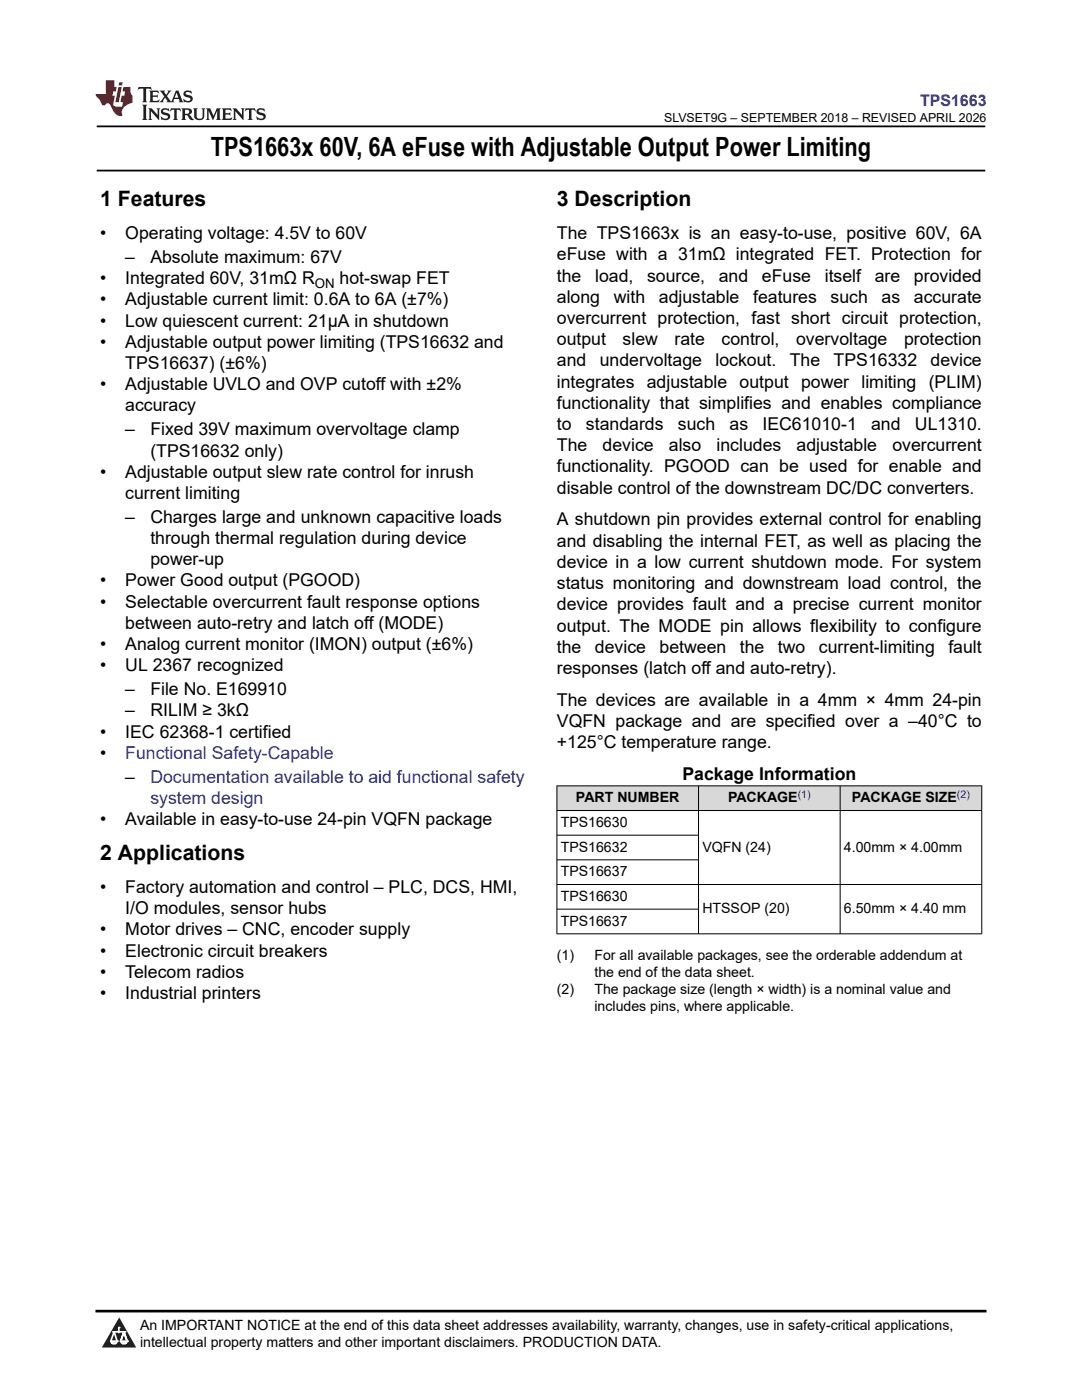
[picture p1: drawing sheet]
<svg xmlns="http://www.w3.org/2000/svg" width="216mm" height="279mm" viewBox="0 0 216 279" stroke-linecap="round" stroke-linejoin="round" font-family="sans-serif">
<defs><g id="words">
<text font-size="5.3" x="42.1" y="31.2">TPS1663x 60V, 6A eFuse with Adjustable Output Power Limiting</text>
<g font-size="4.2">
<text x="20" y="41.2">1 Features</text>
<text x="111.1" y="41.2">3 Description</text>
<text x="20" y="171.6">2 Applications</text>
</g>
<g font-size="3.5">
<text x="20" y="47.7">•</text>
<text x="25" y="47.7">Operating voltage: 4.5V to 60V</text>
<text x="111.1" y="47.7">The TPS1663x is an easy-to-use, positive 60V, 6A</text>
<text x="25" y="52.5">–</text>
<text x="30" y="52.5">Absolute maximum: 67V</text>
<text x="111.1" y="52">eFuse with a 31mΩ integrated FET. Protection for</text>
<text x="20" y="56.7">•</text>
<text x="25" y="56.7">Integrated 60V, 31mΩ R</text>
<text x="67.8" y="56.7">hot-swap FET</text>
<text x="111.1" y="56.2">the</text>
<text x="118.8" y="56.2">load,</text>
<text x="129.1" y="56.2">source,</text>
<text x="143.4" y="56.2">and</text>
<text x="152" y="56.2">eFuse</text>
<text x="164.6" y="56.2">itself</text>
<text x="174.5" y="56.2">are</text>
<text x="182.4" y="56.2">provided</text>
<text x="20" y="61">•</text>
<text x="20" y="65.2">•</text>
<text x="25" y="61">Adjustable current limit: 0.6A to 6A (±7%)</text>
<text x="25" y="65.2">Low quiescent current: 21µA in shutdown</text>
<text x="111.1" y="60.4">along</text>
<text x="111.1" y="64.7">overcurrent protection, fast short circuit protection,</text>
<text x="122.5" y="60.4">with</text>
<text x="131.5" y="60.4">adjustable</text>
<text x="150.3" y="60.4">features</text>
<text x="165.7" y="60.4">such</text>
<text x="175.9" y="60.4">as</text>
<text x="182.4" y="60.4">accurate</text>
<text x="20" y="69.4">•</text>
<text x="25" y="69.4">Adjustable output power limiting (TPS16632 and</text>
<text x="111.1" y="68.9">output</text>
<text x="124.2" y="68.9">slew</text>
<text x="134.6" y="68.9">rate</text>
<text x="144" y="68.9">control,</text>
<text x="158.9" y="68.9">overvoltage</text>
<text x="180.4" y="68.9">protection</text>
<text x="20" y="77.9">•</text>
<text x="25" y="73.7">TPS16637) (±6%)</text>
<text x="25" y="77.9">Adjustable UVLO and OVP cutoff with ±2%</text>
<text x="111.1" y="73.1">and</text>
<text x="111.1" y="77.4">integrates adjustable output power limiting (PLIM)</text>
<text x="119.7" y="73.1">undervoltage</text>
<text x="142.8" y="73.1">lockout.</text>
<text x="157.6" y="73.1">The</text>
<text x="166.3" y="73.1">TPS16332</text>
<text x="185.7" y="73.1">device</text>
<text x="25" y="82.1">accuracy</text>
<text x="111.1" y="81.6">functionality that simplifies and enables compliance</text>
<text x="25" y="86.9">–</text>
<text x="30" y="86.9">Fixed 39V maximum overvoltage clamp</text>
<text x="111.1" y="85.8">to</text>
<text x="116.9" y="85.8">standards</text>
<text x="135.3" y="85.8">such</text>
<text x="145.6" y="85.8">as</text>
<text x="152.1" y="85.8">IEC61010-1</text>
<text x="173.8" y="85.8">and</text>
<text x="182.6" y="85.8">UL1310.</text>
<text x="20" y="95.3">•</text>
<text x="25" y="95.3">Adjustable output slew rate control for inrush</text>
<text x="30" y="91.1">(TPS16632 only)</text>
<text x="111.1" y="90.1">The</text>
<text x="111.1" y="94.3">functionality. PGOOD can be used for enable and</text>
<text x="120.2" y="90.1">device</text>
<text x="133.5" y="90.1">also</text>
<text x="143" y="90.1">includes</text>
<text x="158.9" y="90.1">adjustable</text>
<text x="178.1" y="90.1">overcurrent</text>
<text x="25" y="99.6">current limiting</text>
<text x="111.1" y="98.5">disable control of the downstream DC/DC converters.</text>
<text x="25" y="104.3">–</text>
<text x="30" y="104.3">Charges large and unknown capacitive loads</text>
<text x="111.1" y="104.9">A shutdown pin provides external control for enabling</text>
<text x="30" y="108.6">through thermal regulation during device</text>
<text x="30" y="112.8">power-up</text>
<text x="111.1" y="109.1">and disabling the internal FET, as well as placing the</text>
<text x="111.1" y="113.3">device in a low current shutdown mode. For system</text>
<text x="20" y="117">•</text>
<text x="25" y="117">Power Good output (PGOOD)</text>
<text x="111.1" y="117.6">status monitoring and downstream load control, the</text>
<text x="20" y="121.3">•</text>
<text x="25" y="121.3">Selectable overcurrent fault response options</text>
<text x="25" y="125.5">between auto-retry and latch off (MODE)</text>
<text x="111.1" y="121.8">device provides fault and a precise current monitor</text>
<text x="20" y="129.7">•</text>
<text x="25" y="129.7">Analog current monitor (IMON) output (±6%)</text>
<text x="111.1" y="126">output. The MODE pin allows flexibility to configure</text>
<text x="111.1" y="130.3">the</text>
<text x="118.7" y="130.3">device</text>
<text x="131.6" y="130.3">between</text>
<text x="147.6" y="130.3">the</text>
<text x="155.2" y="130.3">two</text>
<text x="163.4" y="130.3">current-limiting</text>
<text x="189.2" y="130.3">fault</text>
<text x="20" y="134">•</text>
<text x="25" y="134">UL 2367 recognized</text>
<text x="111.1" y="134.5">responses (latch off and auto-retry).</text>
<text x="25" y="138.7">–</text>
<text x="25" y="143">–</text>
<text x="30" y="138.7">File No. E169910</text>
<text x="30" y="143">RILIM ≥ 3kΩ</text>
<text x="111.1" y="140.9">The devices are available in a 4mm × 4mm 24-pin</text>
<text x="20" y="147.2">•</text>
<text x="25" y="147.2">IEC 62368-1 certified</text>
<text x="111.1" y="149.3">+125°C temperature range.</text>
<text x="111.1" y="145.1">VQFN package and are specified over a –40°C to</text>
<text x="20" y="151.4">•</text>
<text x="136.2" y="155.7">Package Information</text>
<text x="25" y="156.2">–</text>
<text x="20" y="164.7">•</text>
<text x="25" y="164.7">Available in easy-to-use 24-pin VQFN package</text>
<text x="20" y="178.2">•</text>
<text x="25" y="178.2">Factory automation and control – PLC, DCS, HMI,</text>
<text x="25" y="182.4">I/O modules, sensor hubs</text>
<text x="20" y="186.7">•</text>
<text x="20" y="190.9">•</text>
<text x="25" y="186.7">Motor drives – CNC, encoder supply</text>
<text x="25" y="190.9">Electronic circuit breakers</text>
<text x="20" y="195.1">•</text>
<text x="25" y="195.1">Telecom radios</text>
<text x="20" y="199.4">•</text>
<text x="25" y="199.4">Industrial printers</text>
</g>
<g font-size="3.5" fill="#00f">
<text x="25" y="151.4">Functional Safety-Capable</text>
<text x="30" y="156.2">Documentation available to aid functional safety</text>
<text x="30" y="160.4">system design</text>
</g>
<text font-size="3.2" fill="#00f" x="183.6" y="21.1">TPS1663</text>
<g font-size="2.8">
<text x="114.9" y="160.1">PART NUMBER</text>
<text x="145.3" y="160.1">PACKAGE</text>
<text x="170" y="160.1">PACKAGE SIZE</text>
<text x="111.9" y="165">TPS16630</text>
<text x="111.9" y="170">TPS16632</text>
<text x="140.2" y="170">VQFN (24)</text>
<text x="168.4" y="170">4.00mm × 4.00mm</text>
<text x="111.9" y="174.9">TPS16637</text>
<text x="111.9" y="179.8">TPS16630</text>
<text x="111.9" y="184.7">TPS16637</text>
<text x="140.2" y="182.3">HTSSOP (20)</text>
<text x="168.4" y="182.3">6.50mm × 4.40 mm</text>
<text x="111.1" y="191.5">(1)</text>
<text x="118.6" y="191.5">For all available packages, see the orderable addendum at</text>
<text x="118.6" y="194.9">the end of the data sheet.</text>
<text x="111.1" y="198.3">(2)</text>
<text x="118.6" y="198.3">The package size (length × width) is a nominal value and</text>
<text x="118.6" y="201.7">includes pins, where applicable.</text>
<text x="27.9" y="265.5">An IMPORTANT NOTICE at the end of this data sheet addresses availability, warranty, changes, use in safety-critical applications,</text>
<text x="27.9" y="268.9">intellectual property matters and other important disclaimers. PRODUCTION DATA.</text>
</g>
<text font-size="2.6" x="62.8" y="57.4">ON</text>
<text font-size="2.5" x="132.5" y="24.3">SLVSET9G – SEPTEMBER 2018 – REVISED APRIL 2026</text>
<g font-size="2.1" fill="#00f">
<text x="159.2" y="159.2">(1)</text>
<text x="191" y="159.2">(2)</text>
</g>
</g></defs>
<path d="M19.3 25.2h177.3M19.3 34h177.3" fill="none" stroke="#000" stroke-width=".35"/>
<g fill="#d8d8d8">
<path d="M111.1 156.8h84.8v5h-84.8z" fill-rule="evenodd"/>
<path d="M111.2 156.9h28.1v4.8h-28.1z" fill-rule="evenodd"/>
<path d="M139.4 156.9h28.2v4.8h-28.2z" fill-rule="evenodd"/>
<path d="M167.7 156.9h28.1v4.8h-28.1z" fill-rule="evenodd"/>
</g>
<path d="M111.1 156.8h84.9M111.1 156.8v29.6M139.4 156.8v29.6M167.6 156.8v29.6M195.9 156.8v29.6M111.1 161.8h84.9M111.1 166.7h28.3M111.1 176.5h84.9M111.1 171.6h28.3M111.1 181.4h28.3M111.1 186.4h84.9" fill="none" stroke="#000" stroke-width=".2"/>
<path d="M0 0h215.9v23.8h-215.9z" fill-rule="evenodd" fill="#fff"/>
<path d="M27.7 17.4l-.2 .6 .5-.3h.6v.2v2.1l-.2 .4h1l-.2-.4v-2.1v-.2h.5l.5 .3-.1-.6zM29.8 18.1l.2 .4v1.5l-.2 .4h1.9l.1-.6a1.08 1.08 0 0 1-1.3 .2v-.7h.6l.4 .2v-.6l-.4 .2h-.6v-.6l.2-.1a1 1 0 0 1 1 .2l-.1-.5zM31.8 18.1l1 1.1-1 1.2h.9l-.2-.2 .4-.7 .5 .7-.2 .2h1.6l-.2-.2 .1-.4h1l.1 .4-.1 .2h.9l-.2-.3-.8-2h-.5l-1 2.2-.8-1.1 .9-1.1h-.8l.2 .2-.5 .7-.3-.7 .1-.2zM35.2 18.5l.4 1h-.8zM36.8 18.2a.65 .65 0 0 0-.2 .8 .65 .65 0 0 0 .6 .4l.7 .2 .1 .2a.79 .79 0 0 1-.7 .4 .79 .79 0 0 1-.7-.5l.1 .7 .2-.1a.93 .93 0 0 0 1.1 .1 .93 .93 0 0 0 .4-1 1.46 1.46 0 0 0-1.2-.6l-.1-.3a1.09 1.09 0 0 1 1.2 .2l-.2-.6-.1 .1-.6-.2zM28.4 20.9l.2 .4v2.3l-.2 .3h1l-.2-.3v-2.3l.2-.4zM29.6 21.6l.2 .4v1.6l-.2 .3h.8l-.3-.3v-1.4l1.7 1.8v-2l.2-.4h-.8l.2 .2 .1 1.1-1.2-1.3zM32.3 21.8a.65 .65 0 0 0-.2 .7 .65 .65 0 0 0 .7 .4l.6 .2 .1 .2a.79 .79 0 0 1-.7 .4 .79 .79 0 0 1-.7-.5l.1 .7 .2-.1a.93 .93 0 0 0 1.1 .1 .93 .93 0 0 0 .4-.9 1.46 1.46 0 0 0-1.2-.6l-.1-.4a1.09 1.09 0 0 1 1.2 .2l-.2-.6-.1 .1-.6-.1zM34.1 21.6l-.1 .7a.63 .63 0 0 1 .7-.4l.1 1.7-.3 .3h1l-.2-.3v-1.7a.66 .66 0 0 1 .8 .4l-.1-.7zM36.2 21.6l.2 .4v1.6l-.2 .3h.9l-.2-.2v-.7h.5l.1 .2a.79 .79 0 0 0 1.2 .6l-1-.9a.61 .61 0 0 0 .6-.6 .61 .61 0 0 0-.5-.6zM36.9 21.9h.2a.47 .47 0 0 1 .5 .1 .47 .47 0 0 1 .1 .5l-.2 .2h-.6zM38.5 21.6l.2 .2a2.27 2.27 0 0 0 .4 2 1.04 1.04 0 0 0 1.7-.7v-1.3l.2-.2h-.8l.2 .4v1.1a.6 .6 0 0 1-.6 .6 .6 .6 0 0 1-.6-.6v-1.1l.3-.4zM41.1 21.6l.2 .4v1.6l-.2 .3h.7l-.2-.3v-1.5l.9 1.9 .8-1.9v1.5l-.2 .3h1l-.3-.3v-1.6l.3-.4h-.8l-.7 1.5-.7-1.5zM44.3 21.6l.2 .4v1.6l-.2 .3h1.9l.1-.5a1.09 1.09 0 0 1-1.3 .1v-.6h.6l.4 .1v-.6l-.4 .2h-.6v-.6l.2-.1a1.01 1.01 0 0 1 1 .3l-.1-.6zM46.4 21.6l.3 .4v1.6l-.3 .3h.8l-.2-.3v-1.4l1.6 1.8v-2l.2-.4h-.7l.2 .2v1.1l-1.2-1.3zM49 21.6l-.1 .7a.63 .63 0 0 1 .8-.4v1.7l-.3 .3h1l-.2-.3v-1.7a.66 .66 0 0 1 .8 .4l-.1-.7zM51.4 21.8a.65 .65 0 0 0-.2 .7 .65 .65 0 0 0 .6 .4l.6 .2 .2 .2a.79 .79 0 0 1-.8 .4 .79 .79 0 0 1-.6-.5l.1 .7 .2-.1a.93 .93 0 0 0 1 .1 .93 .93 0 0 0 .5-.9 1.46 1.46 0 0 0-1.3-.6l-.1-.4a1.09 1.09 0 0 1 1.3 .2l-.2-.6-.2 .1-.5-.1z" fill="#231f20"/>
<path d="M21.1 16v2.8h-2.1l.1 .3 .9 1a.95 .95 0 0 0 .9 .9 .59 .59 0 0 1 .6-.4 .59 .59 0 0 1 .5 .4l.4 .8a1.59 1.59 0 0 0 2.1 1.3 1.61 1.61 0 0 1 1-2.2l1-.4-.1-1.5a1.59 1.59 0 0 1-.4-1.6h-1.4l-.2 .9h.5l-.1 .8h-.5l-.2 1v.2l.4 .1-.2 .9h-.6a.73 .73 0 0 1-1.1-.7l.3-1.5h-.5l.2-.8h.5l.2-.9h-.5v-1.4zM23.6 17.4l-.6 3h.7l.6-3zM23.8 16.4l-.1 .7h.7l.1-.7z" fill="#ed1c24"/>
<path d="M0 261.4h215.9v18h-215.9z" fill-rule="evenodd" fill="#fff"/>
<path d="M23.8 262.9l3.4 6h-6.9z" fill="#231f20"/>
<path d="M22.1 267.7h1.3l-.4 .5h-.3a.55 .55 0 0 1-.6-.5z" fill-rule="evenodd" fill="#fff"/>
<path d="M22.1 267.7h1.3l-.4 .5h-.3a.55 .55 0 0 1-.6-.5z" fill="none" stroke="#231f20" stroke-width=".34"/>
<path d="M22.1 267.7h1.3l-.4 .5h-.5zM23.7 265.9h.1M23.7 264.9v1z" fill="none" stroke="#fff" stroke-width=".34"/>
<circle cx="23.7" cy="264.9" r=".17" fill="#fff"/>
<path d="M22.6 265.8h.1M22.6 265.8h2.3z" fill="none" stroke="#fff" stroke-width=".34"/>
<circle cx="24.9" cy="265.8" r=".17" fill="#fff"/>
<path d="M24 267.7h.1" fill="none" stroke="#fff" stroke-width=".34"/>
<path d="M24.7 265.8l-.7 1.9z" fill="#fff"/>
<path d="M24.7 265.8l-.7 1.9z" fill="none" stroke="#fff" stroke-width=".34"/>
<path d="M24.7 265.8l.7 1.9z" fill="#fff"/>
<path d="M24.7 265.8l.7 1.9zM25.3 267.7h.1" fill="none" stroke="#fff" stroke-width=".34"/>
<circle cx="22.1" cy="267.7" r=".17" fill="#fff"/>
<path d="M22.8 265.8l-.7 1.9zM22.8 265.8l.6 1.9z" fill="none" stroke="#fff" stroke-width=".34"/>
<circle cx="23.4" cy="267.7" r=".17" fill="#fff"/>
<path d="M24.1 267.7h1.3a.65 .65 0 0 1-.6 .5 .65 .65 0 0 1-.7-.5z" fill-rule="evenodd" fill="#fff"/>
<path d="M24.1 267.7h1.3a.65 .65 0 0 1-.6 .5 .65 .65 0 0 1-.7-.5z" fill="none" stroke="#231f20" stroke-width=".34"/>
<path d="M24 267.7h.1M24.1 267.7h1.3l-.4 .5h-.5z" fill="none" stroke="#fff" stroke-width=".34"/>
<circle cx="25.4" cy="267.7" r=".17" fill="#fff"/>
<path d="M19 261.7h177.8" fill="none" stroke="#000" stroke-width=".53"/>
<use href="#words"/>
</svg>
